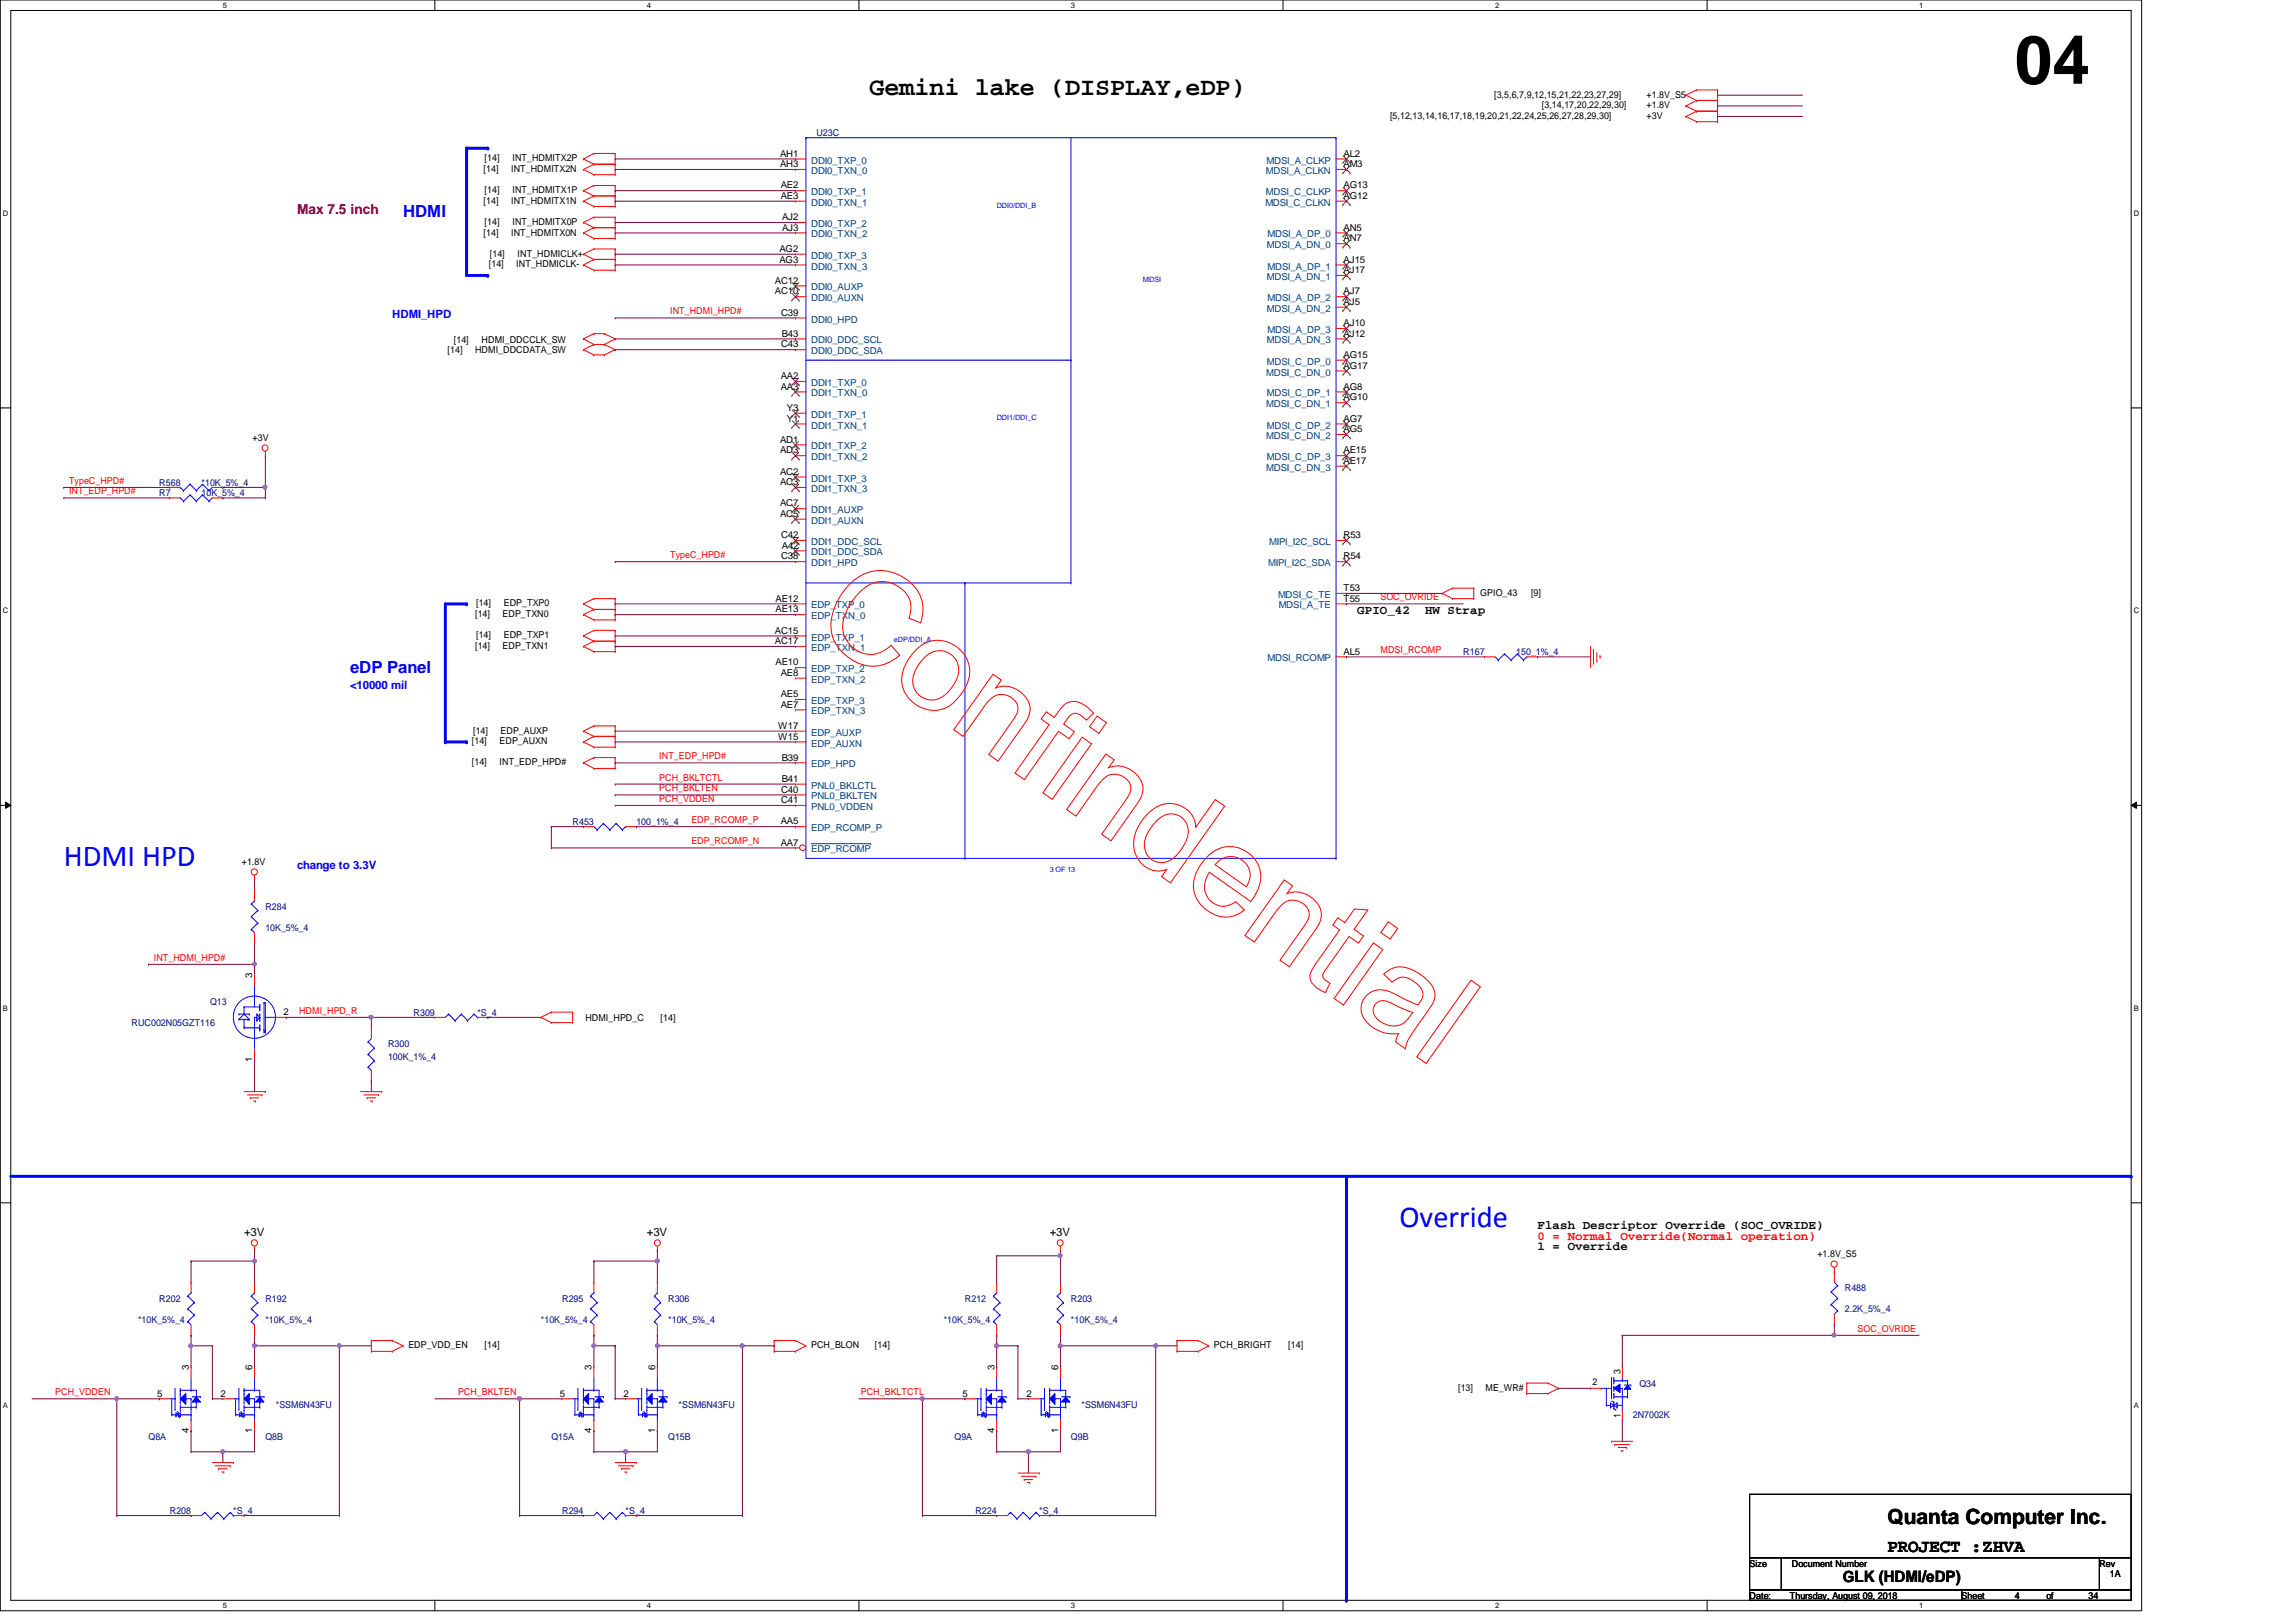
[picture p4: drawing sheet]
<svg xmlns="http://www.w3.org/2000/svg" width="297mm" height="210mm" viewBox="0 0 297 210" stroke-linecap="round" stroke-linejoin="round" font-family="sans-serif">
<defs><g id="words">
<text font-size="8.8" x="260.6" y="10.8">04</text>
<g font-size="3.9" fill="#00f">
<text x="8.3" y="112.1">HDMI HPD</text>
<text x="181.1" y="158.7">Override</text>
</g>
<text font-size="3.3" x="112.5" y="12.3">Gemini lake (DISPLAY,eDP)</text>
<text font-size="2.7" x="244.2" y="197.3">Quanta Computer Inc.</text>
<text font-size="2.3" x="244.2" y="200.8">PROJECT :ZHVA</text>
<g font-size="2.2" fill="#00f">
<text x="52.2" y="28.1">HDMI</text>
<text x="45.3" y="87">eDP Panel</text>
</g>
<text font-size="2" x="238.4" y="204.8">GLK (HDMI/eDP)</text>
<text font-size="1.8" fill="#800000" x="38.4" y="27.7">Max 7.5 inch</text>
<g font-size="1.6">
<text x="175.6" y="79.5">GPIO_42</text>
<text x="184.4" y="79.5">HW Strap</text>
<text x="198.9" y="159.1">Flash Descriptor Override (SOC_OVRIDE)</text>
<text x="198.9" y="161.8">1 = Override</text>
</g>
<text font-size="1.6" fill="#f00" x="198.9" y="160.4">0 = Normal Override(Normal operation)</text>
<g font-size="1.5" fill="#00f">
<text x="50.8" y="41.1">HDMI_HPD</text>
<text x="45.3" y="89.1">&lt;10000 mil</text>
<text x="38.4" y="112.4">change to 3.3V</text>
</g>
<g font-size="1.5">
<text x="31.6" y="159.9">+3V</text>
<text x="83.7" y="159.9">+3V</text>
<text x="135.8" y="159.9">+3V</text>
</g>
<g font-size="1.2" fill="#000080">
<text x="105.6" y="17.6">U23C</text>
<text x="20.6" y="64.2">R7</text>
<text x="20.6" y="62.9">R568</text>
<text x="26.1" y="64.2">10K_5%_4</text>
<text x="26.1" y="62.9">*10K_5%_4</text>
<text x="189.3" y="84.8">R167</text>
<text x="196.2" y="84.8">150_1%_4</text>
<text x="74.1" y="106.7">R453</text>
<text x="82.3" y="106.7">100_1%_4</text>
<text x="34.3" y="117.7">R284</text>
<text x="34.3" y="120.4">10K_5%_4</text>
<text x="27.2" y="130">Q13</text>
<text x="53.5" y="131.4">R309</text>
<text x="61.8" y="131.4">*S_4</text>
<text x="17" y="132.8">RUC002N05GZT116</text>
<text x="50.2" y="135.6">R300</text>
<text x="50.2" y="137.2">100K_1%_4</text>
<text x="238.7" y="167.1">R488</text>
<text x="17.9" y="171.2">*10K_5%_4</text>
<text x="20.6" y="168.4">R202</text>
<text x="34.3" y="168.4">R192</text>
<text x="34.3" y="171.2">*10K_5%_4</text>
<text x="70" y="171.2">*10K_5%_4</text>
<text x="72.7" y="168.4">R295</text>
<text x="86.4" y="168.4">R306</text>
<text x="86.4" y="171.2">*10K_5%_4</text>
<text x="122.1" y="171.2">*10K_5%_4</text>
<text x="124.8" y="168.4">R212</text>
<text x="138.6" y="168.4">R203</text>
<text x="138.6" y="171.2">*10K_5%_4</text>
<text x="238.7" y="169.8">2.2K_5%_4</text>
<text x="212.1" y="179.5">Q34</text>
<text x="35.7" y="182.2">*SSM6N43FU</text>
<text x="87.8" y="182.2">*SSM6N43FU</text>
<text x="139.9" y="182.2">*SSM6N43FU</text>
<text x="211.2" y="183.6">2N7002K</text>
<text x="19.2" y="186.3">Q8A</text>
<text x="34.3" y="186.3">Q8B</text>
<text x="71.3" y="186.3">Q15A</text>
<text x="86.4" y="186.3">Q15B</text>
<text x="123.5" y="186.3">Q9A</text>
<text x="138.6" y="186.3">Q9B</text>
<text x="22" y="195.9">R208</text>
<text x="30.2" y="195.9">*S_4</text>
<text x="72.7" y="195.9">R294</text>
<text x="80.9" y="195.9">*S_4</text>
<text x="126.2" y="195.9">R224</text>
<text x="134.4" y="195.9">*S_4</text>
</g>
<g font-size="1.2">
<text x="179.8" y="15.4">[5,12,13,14,16,17,18,19,20,21,22,24,25,26,27,28,29,30]</text>
<text x="193.3" y="12.7">[3,5,6,7,9,12,15,21,22,23,27,29]</text>
<text x="199.5" y="14">[3,14,17,20,22,29,30]</text>
<text x="213" y="12.7">+1.8V_S5</text>
<text x="213" y="14">+1.8V</text>
<text x="213" y="15.4">+3V</text>
<text x="62.6" y="22.3">[14]</text>
<text x="62.7" y="20.9">[14]</text>
<text x="66.1" y="22.3">INT_HDMITX2N</text>
<text x="66.3" y="20.9">INT_HDMITX2P</text>
<text x="100.9" y="21.6">AH3</text>
<text x="100.9" y="20.3">AH1</text>
<text x="173.8" y="21.6">AM3</text>
<text x="173.8" y="20.3">AL2</text>
<text x="62.6" y="26.4">[14]</text>
<text x="62.7" y="29.1">[14]</text>
<text x="62.7" y="25">[14]</text>
<text x="66.1" y="26.4">INT_HDMITX1N</text>
<text x="66.3" y="29.1">INT_HDMITX0P</text>
<text x="66.3" y="25">INT_HDMITX1P</text>
<text x="101" y="25.7">AE3</text>
<text x="101" y="24.4">AE2</text>
<text x="101.2" y="29.8">AJ3</text>
<text x="101.2" y="28.5">AJ2</text>
<text x="173.8" y="29.8">AN5</text>
<text x="173.8" y="25.7">AG12</text>
<text x="173.8" y="24.4">AG13</text>
<text x="62.6" y="30.5">[14]</text>
<text x="63.2" y="34.6">[14]</text>
<text x="63.4" y="33.2">[14]</text>
<text x="66.1" y="30.5">INT_HDMITX0N</text>
<text x="66.8" y="34.6">INT_HDMICLK-</text>
<text x="67" y="33.2">INT_HDMICLK+</text>
<text x="100.8" y="34">AG3</text>
<text x="100.8" y="32.6">AG2</text>
<text x="173.8" y="31.2">AN7</text>
<text x="173.8" y="35.3">AJ17</text>
<text x="173.8" y="34">AJ15</text>
<text x="100.2" y="38.1">AC10</text>
<text x="100.2" y="36.7">AC12</text>
<text x="101" y="40.9">C39</text>
<text x="173.8" y="39.5">AJ5</text>
<text x="173.8" y="38.1">AJ7</text>
<text x="57.9" y="45.7">[14]</text>
<text x="58.7" y="44.3">[14]</text>
<text x="61.5" y="45.7">HDMI_DDCDATA_SW</text>
<text x="62.3" y="44.3">HDMI_DDCCLK_SW</text>
<text x="101" y="45">C43</text>
<text x="101.1" y="43.6">B43</text>
<text x="173.8" y="43.6">AJ12</text>
<text x="173.8" y="42.2">AJ10</text>
<text x="173.8" y="47.7">AG17</text>
<text x="173.8" y="46.3">AG15</text>
<text x="101" y="50.4">AA3</text>
<text x="101" y="49.1">AA2</text>
<text x="101.8" y="53.2">Y3</text>
<text x="173.8" y="51.8">AG10</text>
<text x="173.8" y="50.4">AG8</text>
<text x="32.7" y="57.1">+3V</text>
<text x="100.9" y="58.7">AD3</text>
<text x="100.9" y="57.3">AD1</text>
<text x="101.8" y="54.6">Y1</text>
<text x="173.8" y="55.9">AG5</text>
<text x="173.8" y="54.6">AG7</text>
<text x="173.8" y="58.7">AE15</text>
<text x="100.9" y="65.5">AC7</text>
<text x="100.9" y="62.8">AC3</text>
<text x="100.9" y="61.4">AC2</text>
<text x="173.8" y="60">AE17</text>
<text x="100.9" y="66.9">AC5</text>
<text x="101" y="69.6">C42</text>
<text x="101.1" y="71">A42</text>
<text x="173.8" y="69.6">R53</text>
<text x="100.3" y="77.9">AE12</text>
<text x="101" y="72.4">C38</text>
<text x="173.8" y="76.5">T53</text>
<text x="173.8" y="77.9">T55</text>
<text x="173.8" y="72.4">R54</text>
<text x="191.5" y="77.1">GPIO_43</text>
<text x="198.1" y="77.1">[9]</text>
<text x="61.5" y="79.8">[14]</text>
<text x="61.5" y="84">[14]</text>
<text x="61.6" y="78.5">[14]</text>
<text x="61.6" y="82.6">[14]</text>
<text x="65" y="79.8">EDP_TXN0</text>
<text x="65" y="84">EDP_TXN1</text>
<text x="65.2" y="78.5">EDP_TXP0</text>
<text x="65.2" y="82.6">EDP_TXP1</text>
<text x="100.2" y="83.4">AC17</text>
<text x="100.2" y="82">AC15</text>
<text x="100.3" y="79.2">AE13</text>
<text x="100.3" y="86.1">AE10</text>
<text x="101" y="87.5">AE8</text>
<text x="173.8" y="84.7">AL5</text>
<text x="61.2" y="95">[14]</text>
<text x="64.8" y="95">EDP_AUXP</text>
<text x="100.7" y="95.7">W15</text>
<text x="100.7" y="94.3">W17</text>
<text x="101" y="91.6">AE7</text>
<text x="101" y="90.2">AE5</text>
<text x="61" y="96.3">[14]</text>
<text x="61" y="99.1">[14]</text>
<text x="64.6" y="96.3">EDP_AUXN</text>
<text x="64.6" y="99.1">INT_EDP_HPD#</text>
<text x="101.1" y="101.2">B41</text>
<text x="101.1" y="98.4">B39</text>
<text x="101" y="106.7">AA5</text>
<text x="101" y="102.6">C40</text>
<text x="101" y="103.9">C41</text>
<text x="31.3" y="112">+1.8V</text>
<text x="101" y="109.4">AA7</text>
<text x="32.6" y="126.6" transform="rotate(-90 32.6 126.6)">3</text>
<text x="36.7" y="131.4">2</text>
<text x="32.6" y="137.4" transform="rotate(-90 32.6 137.4)">1</text>
<text x="75.7" y="132.1">HDMI_HPD_C</text>
<text x="85.5" y="132.1">[14]</text>
<text x="235.1" y="162.7">+1.8V_S5</text>
<text x="24.4" y="177.3" transform="rotate(-90 24.4 177.3)">3</text>
<text x="32.6" y="177.3" transform="rotate(-90 32.6 177.3)">6</text>
<text x="52.8" y="174.5">EDP_VDD_EN</text>
<text x="62.7" y="174.5">[14]</text>
<text x="76.5" y="177.3" transform="rotate(-90 76.5 177.3)">3</text>
<text x="84.7" y="177.3" transform="rotate(-90 84.7 177.3)">6</text>
<text x="104.9" y="174.5">PCH_BLON</text>
<text x="113.2" y="174.5">[14]</text>
<text x="128.6" y="177.3" transform="rotate(-90 128.6 177.3)">3</text>
<text x="136.9" y="177.3" transform="rotate(-90 136.9 177.3)">6</text>
<text x="157.1" y="174.5">PCH_BRIGHT</text>
<text x="166.7" y="174.5">[14]</text>
<text x="206" y="179.3">2</text>
<text x="209.6" y="177.8" transform="rotate(-90 209.6 177.8)">3</text>
<text x="20.3" y="180.7">5</text>
<text x="24.4" y="185.4" transform="rotate(-90 24.4 185.4)">4</text>
<text x="28.5" y="180.7">2</text>
<text x="32.6" y="185.4" transform="rotate(-90 32.6 185.4)">1</text>
<text x="72.4" y="180.7">5</text>
<text x="76.5" y="185.4" transform="rotate(-90 76.5 185.4)">4</text>
<text x="80.7" y="180.7">2</text>
<text x="84.7" y="185.4" transform="rotate(-90 84.7 185.4)">1</text>
<text x="124.5" y="180.7">5</text>
<text x="128.6" y="185.4" transform="rotate(-90 128.6 185.4)">4</text>
<text x="132.8" y="180.7">2</text>
<text x="136.9" y="185.4" transform="rotate(-90 136.9 185.4)">1</text>
<text x="188.6" y="180">[13]</text>
<text x="192.2" y="180">ME_WR#</text>
<text x="209.6" y="183.5" transform="rotate(-90 209.6 183.5)">1</text>
<text x="226.4" y="202.7">Size</text>
<text x="231.8" y="202.7">Document Number</text>
<text x="271.6" y="202.7">Rev</text>
<text x="226.4" y="206.9">Date:</text>
<text x="231.6" y="206.9">Thursday, August 09, 2018</text>
<text x="253.8" y="206.9">Sheet</text>
<text x="260.6" y="206.9">4</text>
<text x="264.7" y="206.9">of</text>
<text x="270.2" y="206.9">34</text>
<text x="273" y="204.1">1A</text>
</g>
<g font-size="1.2" fill="#004080">
<text x="104.9" y="22.5">DDI0_TXN_0</text>
<text x="104.9" y="21.2">DDI0_TXP_0</text>
<text x="163.8" y="22.5">MDSI_A_CLKN</text>
<text x="163.9" y="21.2">MDSI_A_CLKP</text>
<text x="104.9" y="26.6">DDI0_TXN_1</text>
<text x="104.9" y="25.3">DDI0_TXP_1</text>
<text x="104.9" y="29.4">DDI0_TXP_2</text>
<text x="163.7" y="26.6">MDSI_C_CLKN</text>
<text x="163.8" y="25.3">MDSI_C_CLKP</text>
<text x="104.9" y="30.7">DDI0_TXN_2</text>
<text x="104.9" y="34.9">DDI0_TXN_3</text>
<text x="104.9" y="33.5">DDI0_TXP_3</text>
<text x="163.9" y="32.1">MDSI_A_DN_0</text>
<text x="164" y="30.7">MDSI_A_DP_0</text>
<text x="164" y="34.9">MDSI_A_DP_1</text>
<text x="104.9" y="39">DDI0_AUXN</text>
<text x="104.9" y="37.6">DDI0_AUXP</text>
<text x="104.9" y="41.7">DDI0_HPD</text>
<text x="163.9" y="36.2">MDSI_A_DN_1</text>
<text x="163.9" y="40.3">MDSI_A_DN_2</text>
<text x="164" y="39">MDSI_A_DP_2</text>
<text x="104.9" y="44.4">DDI0_DDC_SCL</text>
<text x="104.9" y="45.8">DDI0_DDC_SDA</text>
<text x="163.9" y="44.4">MDSI_A_DN_3</text>
<text x="163.9" y="47.2">MDSI_C_DP_0</text>
<text x="164" y="43.1">MDSI_A_DP_3</text>
<text x="104.9" y="51.3">DDI1_TXN_0</text>
<text x="104.9" y="50">DDI1_TXP_0</text>
<text x="163.8" y="48.6">MDSI_C_DN_0</text>
<text x="163.8" y="52.7">MDSI_C_DN_1</text>
<text x="163.9" y="51.3">MDSI_C_DP_1</text>
<text x="104.9" y="55.5">DDI1_TXN_1</text>
<text x="104.9" y="59.6">DDI1_TXN_2</text>
<text x="104.9" y="54.1">DDI1_TXP_1</text>
<text x="104.9" y="58.2">DDI1_TXP_2</text>
<text x="163.8" y="56.8">MDSI_C_DN_2</text>
<text x="163.9" y="55.5">MDSI_C_DP_2</text>
<text x="163.9" y="59.6">MDSI_C_DP_3</text>
<text x="104.9" y="63.7">DDI1_TXN_3</text>
<text x="104.9" y="62.3">DDI1_TXP_3</text>
<text x="163.8" y="60.9">MDSI_C_DN_3</text>
<text x="104.9" y="67.8">DDI1_AUXN</text>
<text x="104.9" y="66.4">DDI1_AUXP</text>
<text x="104.9" y="70.5">DDI1_DDC_SCL</text>
<text x="104.9" y="71.9">DDI1_DDC_SDA</text>
<text x="164.2" y="70.5">MIPI_I2C_SCL</text>
<text x="104.9" y="73.3">DDI1_HPD</text>
<text x="164.1" y="73.3">MIPI_I2C_SDA</text>
<text x="165.4" y="77.4">MDSI_C_TE</text>
<text x="104.9" y="80.1">EDP_TXN_0</text>
<text x="104.9" y="78.7">EDP_TXP_0</text>
<text x="104.9" y="82.9">EDP_TXP_1</text>
<text x="165.4" y="78.7">MDSI_A_TE</text>
<text x="104.9" y="84.2">EDP_TXN_1</text>
<text x="104.9" y="88.3">EDP_TXN_2</text>
<text x="104.9" y="87">EDP_TXP_2</text>
<text x="164" y="85.6">MDSI_RCOMP</text>
<text x="104.9" y="95.2">EDP_AUXP</text>
<text x="104.9" y="92.5">EDP_TXN_3</text>
<text x="104.9" y="91.1">EDP_TXP_3</text>
<text x="104.9" y="96.6">EDP_AUXN</text>
<text x="104.9" y="99.3">EDP_HPD</text>
<text x="104.9" y="103.5">PNL0_BKLTEN</text>
<text x="104.9" y="102.1">PNL0_BKLCTL</text>
<text x="104.9" y="107.6">EDP_RCOMP_P</text>
<text x="104.9" y="104.8">PNL0_VDDEN</text>
<text x="104.9" y="110.3">EDP_RCOMP</text>
</g>
<g font-size="1.2" fill="#f00">
<text x="86.7" y="40.7">INT_HDMI_HPD#</text>
<text x="8.9" y="64">INT_EDP_HPD#</text>
<text x="8.9" y="62.6">TypeC_HPD#</text>
<text x="86.7" y="72.2">TypeC_HPD#</text>
<text x="178.6" y="77.7">SOC_OVRIDE</text>
<text x="178.6" y="84.5">MDSI_RCOMP</text>
<text x="85.3" y="101">PCH_BKLTCTL</text>
<text x="85.3" y="98.3">INT_EDP_HPD#</text>
<text x="85.3" y="103.8">PCH_VDDEN</text>
<text x="85.3" y="102.4">PCH_BKLTEN</text>
<text x="89.4" y="106.5">EDP_RCOMP_P</text>
<text x="89.4" y="109.3">EDP_RCOMP_N</text>
<text x="19.9" y="124.3">INT_HDMI_HPD#</text>
<text x="38.7" y="131.2">HDMI_HPD_R</text>
<text x="240.3" y="172.3">SOC_OVRIDE</text>
<text x="7.2" y="180.6">PCH_VDDEN</text>
<text x="59.3" y="180.6">PCH_BKLTEN</text>
<text x="111.4" y="180.6">PCH_BKLTCTL</text>
</g>
<g font-size="1">
<text x="28.8" y="1">5</text>
<text x="83.7" y="1">4</text>
<text x="138.6" y="1">3</text>
<text x="193.4" y="1">2</text>
<text x="248.3" y="1">1</text>
<text x=".4" y="27.9">D</text>
<text x="276.1" y="27.9">D</text>
<text x=".4" y="79.4">C</text>
<text x="276.1" y="79.4">C</text>
<text x=".4" y="130.8">B</text>
<text x="276.1" y="130.8">B</text>
<text x=".4" y="182.2">A</text>
<text x="276.1" y="182.2">A</text>
<text x="28.8" y="208.1">5</text>
<text x="83.7" y="208.1">4</text>
<text x="138.6" y="208.1">3</text>
<text x="193.4" y="208.1">2</text>
<text x="248.3" y="208.1">1</text>
</g>
<g font-size=".9" fill="#00f">
<text x="128.9" y="26.9">DDI0/DDI_B</text>
<text x="147.9" y="36.5">MDSI</text>
<text x="128.9" y="54.3">DDI1/DDI_C</text>
<text x="115.7" y="83.1">eDP/DDI_A</text>
<text x="135.8" y="112.9">3 OF 13</text>
</g>
</g></defs>
<path d="M0 0h277.1v208.4h-277.1zM1.4 1.4h274.3v205.7h-274.3z" fill="none" stroke="#000" stroke-width=".13"/>
<g fill="#fff">
<path d="M28.8 .1h.6v1.1h-.6z"/>
<path d="M28.8 207.2h.6v1.1h-.6z"/>
</g>
<path d="M56.3 0v1.4M56.3 207.1v1.3" fill="none" stroke="#000" stroke-width=".13"/>
<g fill="#fff">
<path d="M83.7 .1h.5v1.1h-.5z"/>
<path d="M83.7 207.2h.5v1.1h-.5z"/>
</g>
<path d="M111.1 0v1.4M111.1 207.1v1.3" fill="none" stroke="#000" stroke-width=".13"/>
<g fill="#fff">
<path d="M138.6 .1h.5v1.1h-.5z"/>
<path d="M138.6 207.2h.5v1.1h-.5z"/>
</g>
<path d="M166 0v1.4M166 207.1v1.3" fill="none" stroke="#000" stroke-width=".13"/>
<g fill="#fff">
<path d="M193.4 .1h.6v1.1h-.6z"/>
<path d="M193.4 207.2h.6v1.1h-.6z"/>
</g>
<path d="M220.8 0v1.4M220.8 207.1v1.3" fill="none" stroke="#000" stroke-width=".13"/>
<g fill="#fff">
<path d="M248.3 .1h.5v1.1h-.5z"/>
<path d="M248.3 207.2h.5v1.1h-.5z"/>
<path d="M.4 27.1h.7v1.1h-.7z"/>
<path d="M276.1 27.1h.7v1.1h-.7z"/>
<path d="M.4 78.5h.7v1.1h-.7z"/>
<path d="M276.1 78.5h.7v1.1h-.7z"/>
</g>
<path d="M0 52.8h1.4M275.7 52.8h1.4" fill="none" stroke="#000" stroke-width=".13"/>
<g fill="#fff">
<path d="M.4 129.9h.6v1.1h-.6z"/>
<path d="M276.1 129.9h.6v1.1h-.6z"/>
</g>
<path d="M0 104.2h1.4M.7 103.8l.7 .4-.7 .4zM275.7 104.2l.7-.4v.8zM275.7 104.2h1.4" fill="none" stroke="#000" stroke-width=".13"/>
<path d="M.7 103.8l.7 .4-.7 .4zM275.7 104.2l.7-.4v.8z" fill="#000"/>
<g fill="#fff">
<path d="M.4 181.4h.6v1.1h-.6z"/>
<path d="M276.1 181.4h.6v1.1h-.6z"/>
</g>
<path d="M0 155.7h1.4M275.7 155.7h1.4" fill="none" stroke="#000" stroke-width=".13"/>
<path d="M60.4 35.6h2.7" fill="none" stroke="#00f" stroke-width=".38"/>
<circle cx="63.1" cy="35.6" r=".19" fill="#00f"/>
<path d="M60.4 19.2v16.4" fill="none" stroke="#00f" stroke-width=".38"/>
<circle cx="60.4" cy="19.2" r=".19" fill="#00f"/>
<path d="M60.4 19.2h2.7" fill="none" stroke="#00f" stroke-width=".38"/>
<circle cx="63.1" cy="19.2" r=".19" fill="#00f"/>
<path d="M57.6 78.1h2.8" fill="none" stroke="#00f" stroke-width=".38"/>
<circle cx="60.4" cy="78.1" r=".19" fill="#00f"/>
<path d="M57.6 78.1v17.9" fill="none" stroke="#00f" stroke-width=".38"/>
<circle cx="57.6" cy="96" r=".19" fill="#00f"/>
<path d="M57.6 96h2.8" fill="none" stroke="#00f" stroke-width=".38"/>
<circle cx="60.4" cy="96" r=".19" fill="#00f"/>
<path d="M174.2 152.2v54.9" fill="none" stroke="#00f" stroke-width=".38"/>
<circle cx="174.2" cy="207.1" r=".19" fill="#00f"/>
<path d="M1.4 152.2h274.3" fill="none" stroke="#00f" stroke-width=".38"/>
<circle cx="275.7" cy="152.2" r=".19" fill="#00f"/>
<g fill="none" stroke="#f00" stroke-width=".13">
<path d="M76.8 19.9h.1M76.8 19.9h2.8M76.8 19.9l-1.3 .7M79.6 19.9h.1M79.6 19.9v2.7M218.1 12.3h.1M218.1 13.7h.1M218.1 15.1h.1M218.1 12.3l1.4 .7M218.1 13.7l1.4 .7M218.1 15.1l1.4 .6M219.5 11.6h.1"/>
<path d="M219.5 13h.1M219.5 14.4h.1M219.5 15.7h.1M219.5 11.6h2.7M219.5 11.6l-1.4 .7M219.5 13h2.7M219.5 13l-1.4 .7M219.5 14.4h2.7M219.5 14.4l-1.4 .7M219.5 15.7h2.7M222.2 13h.1M222.2 11.6h.1"/>
<path d="M222.2 14.4h.1M222.2 15.7h.1M222.2 11.6v4.1M75.5 21.9h.1M75.5 20.6h.1M75.5 28.8h.1M75.5 30.1h.1M75.5 24.7h.1M75.5 26h.1M75.5 34.3h.1M75.5 32.9h.1M75.5 21.9l1.3 .7"/>
<path d="M75.5 20.6l1.3 .7M75.5 28.8l1.3 .7M75.5 30.1l1.3 .8M75.5 24.7l1.3 .7M75.5 26l1.3 .7M75.5 34.3l1.3 .7M75.5 32.9l1.3 .7M76.8 21.3h.1M76.8 22.6h.1M76.8 28.1h.1M76.8 29.5h.1M76.8 30.9h.1"/>
<path d="M76.8 24h.1M76.8 25.4h.1M76.8 26.7h.1M76.8 33.6h.1M76.8 35h.1M76.8 32.2h.1M76.8 21.3h2.8M76.8 21.3l-1.3 .6M76.8 22.6h2.8M76.8 28.1h2.8M76.8 28.1l-1.3 .7M76.8 29.5h2.8"/>
<path d="M76.8 29.5l-1.3 .6M76.8 30.9h2.8M76.8 24h2.8M76.8 24l-1.3 .7M76.8 25.4h2.8M76.8 25.4l-1.3 .6M76.8 26.7h2.8M76.8 33.6h2.8M76.8 33.6l-1.3 .7M76.8 35h2.8M76.8 32.2h2.8M76.8 32.2l-1.3 .7"/>
<path d="M79.6 22.6h.1M79.6 21.3h.1M79.6 29.5h.1M79.6 28.1h.1M79.6 30.9h.1M79.6 25.4h.1M79.6 24h.1M79.6 26.7h.1M79.6 35h.1M79.6 33.6h.1M79.6 32.2h.1M79.6 24v2.7"/>
<path d="M79.6 28.1v2.8M79.6 32.2v2.8M34.3 59h.1M34.3 58.4v.6M75.5 43.9h.1M75.5 45.3h.1M75.5 43.9l1.3 .7M75.5 45.3l1.3 .6M76.8 43.2h.1M76.8 44.6h.1M76.8 45.9h.1M76.8 43.2l-1.3 .7"/>
<path d="M76.8 43.2h1.4M76.8 44.6h1.4M76.8 44.6l-1.3 .7M76.8 45.9h1.4M78.2 43.2h.1M78.2 44.6h.1M78.2 45.9h.1M78.2 43.2l1.4 .7M78.2 44.6l1.4 .7M79.6 43.9h.1M79.6 45.3h.1M79.6 43.9l-1.4 .7"/>
<path d="M79.6 45.3l-1.4 .6M22 64.4h.1M22 64.4h1.3M27.5 64.4h1.3M28.8 64.4h.1M75.5 78.1h.1M75.5 79.5h.1M75.5 78.1l1.3 .8M75.5 79.5l1.3 .7M76.8 77.5h.1M76.8 78.9h.1M76.8 77.5l-1.3 .6"/>
<path d="M76.8 77.5h2.8M76.8 78.9h2.8M76.8 78.9l-1.3 .6M79.6 77.5h.1M79.6 78.9h.1M79.6 77.5v2.7M186.6 76.8h.1M186.6 76.8l1.3 .7M187.9 76.1h.1M187.9 77.5h.1M187.9 77.5h2.8M187.9 76.1l-1.3 .7"/>
<path d="M187.9 76.1h2.8M190.7 76.1h.1M190.7 77.5h.1M190.7 76.1v1.4M75.5 82.3h.1M75.5 83.7h.1M75.5 94.6h.1M75.5 96h.1M75.5 98.7h.1M75.5 82.3l1.3 .7M75.5 83.7l1.3 .6M75.5 94.6l1.3 .7"/>
<path d="M75.5 96l1.3 .7M75.5 98.7l1.3 .7M76.8 80.2h.1M76.8 81.6h.1M76.8 83h.1M76.8 84.3h.1M76.8 93.9h.1M76.8 95.3h.1M76.8 96.7h.1M76.8 98h.1M76.8 99.4h.1M76.8 80.2h2.8"/>
<path d="M76.8 81.6l-1.3 .7M76.8 81.6h2.8M76.8 83h2.8M76.8 83l-1.3 .7M76.8 84.3h2.8M76.8 93.9l-1.3 .7M76.8 93.9h2.8M76.8 95.3h2.8M76.8 95.3l-1.3 .7M76.8 96.7h2.8M76.8 98l-1.3 .7M76.8 98h2.8"/>
<path d="M76.8 99.4h2.8M79.6 80.2h.1M79.6 81.6h.1M79.6 83h.1M79.6 84.3h.1M79.6 93.9h.1M79.6 95.3h.1M79.6 96.7h.1M79.6 98h.1M79.6 99.4h.1M79.6 81.6v2.7M79.6 93.9v2.8"/>
<path d="M79.6 98v1.4M205.8 83.7h.1M205.8 83.7v2.7M206.2 84.1h.1M206.2 84.1v1.9M206.6 85.6h.1M206.6 84.5v1.1M207 84.9h.1M207 84.9v.3M32.9 113.8h.1M32.9 113.3v.5M70 131.7h.1"/>
<path d="M70 131.7l1.3 .6M71.3 131h.1M71.3 132.3h.1M71.3 131l-1.3 .7M71.3 131h2.8M71.3 132.3h2.8M74.1 131h.1M74.1 132.3h.1M74.1 131v1.3M31.6 141.3h2.7M32 141.7h1.9M32.4 142.1h.1"/>
<path d="M32.4 142.1h1.1M32.8 142.5h.3M33.1 142.5h.1M33.9 141.7h.1M34.3 141.3h.1M46.6 141.3h2.8M47.1 141.7h1.9M47.5 142.1h.1M47.5 142.1h1.1M47.9 142.5h.3M48.2 142.5h.1M49 141.7h.1"/>
<path d="M49.4 141.3h.1M32.9 161.8h.1M32.9 161.3v.5M48 173.5h.1M48 174.9h.1M48 173.5h2.8M48 173.5v1.4M48 174.9h2.8M50.8 173.5h.1M50.8 174.9h.1M50.8 173.5l1.4 .7M52.2 174.2h.1"/>
<path d="M52.2 174.2l-1.4 .7M85 161.8h.1M85 172.8h.1M85 165.9h.1M85 161.3v.5M85 165.9v1.4M85 171.4v1.4M100.2 173.5h.1M100.2 174.9h.1M100.2 173.5h2.7M100.2 174.9h2.7M100.2 173.5v1.4"/>
<path d="M102.9 173.5h.1M102.9 174.9h.1M102.9 173.5l1.4 .7M104.3 174.2h.1M104.3 174.2l-1.4 .7M137.2 161.8h.1M137.2 161.3v.5M152.3 173.5h.1M152.3 174.9h.1M152.3 173.5h2.7M152.3 174.9h2.7M152.3 173.5v1.4"/>
<path d="M155 173.5h.1M155 174.9h.1M155 173.5l1.4 .7M156.4 174.2h.1M156.4 174.2l-1.4 .7M197.5 179h.1M197.5 179h2.8M197.5 179v1.3M200.3 179h.1M200.3 179l1.3 .7M201.6 179.7h.1M201.6 179.7l-1.3 .6"/>
<path d="M237.3 164.6h.1M237.3 164v.6M27.5 189.3h2.7M27.9 189.7h1.9M28.3 190.1h.1M28.3 190.1h1.1M28.7 190.5h.3M29 190.5h.1M29.8 189.7h.1M30.2 189.3h.1M75.5 196.1h.1M75.5 196.1h1.3"/>
<path d="M79.6 189.3h2.7M80 189.7h1.9M80.4 190.1h.1M80.4 190.1h1.1M80.8 190.5h.3M80.9 196.1h1.4M81.1 190.5h.1M81.9 189.7h.1M82.3 189.3h.1M82.3 196.1h.1M131.7 190.6h2.7M132.1 191.1h1.9"/>
<path d="M132.5 191.5h.1M132.5 191.5h1.1M132.9 191.9h.3M133.2 191.9h.1M134 191.1h.1M134.4 190.6h.1M197.5 180.3h.1M197.5 180.3h2.8M200.3 180.3h.1M208.5 186.5h.1M208.5 186.5h2.7M208.9 186.9h.1"/>
<path d="M208.9 186.9h1.9M209.3 187.3h1.1M209.8 187.7h.1M209.8 187.7h.2M210.4 187.3h.1"/>
<circle cx="34.3" cy="58" r=".39"/>
<circle cx="32.9" cy="112.8" r=".4"/>
<circle cx="32.9" cy="160.8" r=".4"/>
<circle cx="85" cy="160.8" r=".39"/>
<circle cx="137.1" cy="160.8" r=".39"/>
<circle cx="237.3" cy="163.6" r=".4"/>
</g>
<path d="M226.4 193.4h49.3v8.2h-49.3zM226.4 201.6h4.1v4.1h-4.1zM226.4 205.7h27.4v1.4h-27.4zM230.5 201.6h41.1v4.1h-41.1zM253.8 205.7h21.9v1.4h-21.9zM271.6 201.6h4.1v4.1h-4.1z" fill="none" stroke="#000" stroke-width=".13"/>
<g fill="none" stroke="#00f" stroke-width=".13">
<path d="M23.3 64.4h.1M23.3 64.4l.4 .5M23.7 64.9h.1M24.6 64.1h.1M24.6 64.1l.8 .8M24.6 64.1l-.9 .8M25.4 64.9h.1M26.2 64.1h.1M26.2 64.1l.8 .8M26.2 64.1l-.8 .8M27 64.9h.1M27.5 64.4l-.5 .5"/>
<path d="M84.7 171h.1M84.7 169.4h.1M84.7 167.7h.1M84.7 171l.3 .4M84.7 169.4l.8 .8M84.7 167.7l.8 .9M85 167.3h.1M85 167.3l-.3 .4M85.5 170.2h.1M85.5 168.6h.1M85.5 170.2l-.8 .8M85.5 168.6l-.8 .8"/>
<path d="M77.3 195.7h.1M77.3 195.7l-.5 .4M77.3 195.7l.8 .9M78.1 196.6h.1M78.9 195.7h.1M78.9 195.7l-.8 .9M78.9 195.7l.8 .9M79.7 196.6h.1M80.5 195.7h.1M80.5 195.7l-.8 .9M80.5 195.7l.4 .4M80.9 196.1h.1"/>
</g>
<path d="M127.6 181l.7-.7v1.4z" fill="#00f"/>
<path d="M127.6 181l.7-.7v1.4z" fill="none" stroke="#00f" stroke-width=".13"/>
<path d="M129.6 180.8l.6 .6h-1.1z" fill="#00f"/>
<g fill="none" stroke="#00f" stroke-width=".13">
<path d="M126.9 179.7v2.7M127.6 179.9h.1M127.6 179.9h2v.9M127.6 179.7v.6M128.9 179.9h.1M128.9 178.3v1.6M126.2 181h.7M126.5 183.1h.1M126.5 181v2.1M126.5 183.1h.5M126.9 181h.1M126.9 182.4h.1"/>
<path d="M127 183.1h.1M127 183.2h.1M127 183.2v-.4l.6 .4M127 183.2l.6-.4v.4M127.2 182.7l.1 .1M127.3 183.2h.1M127.3 182.8h.1M127.3 182.8v.4M127.3 183.2l.2 .1M127.5 183.3h.1M127.6 183.2h.1M127.6 180.3h.1"/>
<path d="M127.6 181.6h.1M127.6 182.5h.1M127.6 182.1h2M127.6 183.1h1.3M127.6 180.5v1.1M127.6 181.9v.6M128.3 181h.1M128.3 181h.6M128.9 181h.1M128.9 183.8h.1M128.9 183.1h.1M128.9 181v2.8"/>
<path d="M129.1 180.8h1.1M129.6 180.8l.6 .6h-1.1zM129.6 182.1h.1M129.6 180.8h.1M129.6 181.4h.1M129.6 181.4v.7M130.2 180.8h.1"/>
</g>
<path d="M128.9 176.9h.1M128.9 176.9v1.4M124.8 181h.1M124.8 181h1.4M128.9 185.2h.1M128.9 183.8v1.4" fill="none" stroke="#f00" stroke-width=".13"/>
<path d="M31.6 181l.7-.7v1.4z" fill="#00f"/>
<path d="M31.6 181l.7-.7v1.4z" fill="none" stroke="#00f" stroke-width=".13"/>
<path d="M33.6 180.8l.6 .6h-1.1z" fill="#00f"/>
<g fill="none" stroke="#00f" stroke-width=".13">
<path d="M23.3 63.1h.1M23.3 63.1l.4 .4M23.7 63.5h.1M24.6 62.7h.1M24.6 62.7l.8 .8M24.6 62.7l-.9 .8M25.4 63.5h.1M26.2 62.7h.1M26.2 62.7l.8 .8M26.2 62.7l-.8 .8M27 63.5h.1M27.5 63.1l-.5 .4"/>
<path d="M193.4 85l.4 .4M193.8 85.4h.1M194.6 84.6h.1M194.6 84.6l-.8 .8M194.6 84.6l.9 .8M195.5 85.4h.1M196.3 84.6h.1M196.3 84.6l-.8 .8M196.3 84.6l.8 .8M197.1 85.4h.1M197.5 85h.1M197.5 85l-.4 .4"/>
<path d="M30.9 179.7v2.7M31.6 179.9h.1M31.6 179.9h2v.9M31.6 179.7v.6M32.9 179.9h.1M32.9 178.3v1.6M30.2 181h.7M30.5 183.1h.1M30.5 181v2.1M30.5 183.1h.5M30.9 181h.1M30.9 182.4h.1"/>
<path d="M31 183.1h.1M31 183.2h.1M31 183.2v-.4l.6 .4M31 183.2l.6-.4v.4M31.2 182.7l.1 .1M31.3 183.2h.1M31.3 182.8h.1M31.3 182.8v.4M31.3 183.2l.2 .1M31.5 183.3h.1M31.6 183.2h.1M31.6 180.3h.1"/>
<path d="M31.6 181.6h.1M31.6 182.5h.1M31.6 182.1h2M31.6 183.1h1.3M31.6 180.5v1.1M31.6 181.9v.6M32.3 181h.1M32.3 181h.6M32.9 181h.1M32.9 183.8h.1M32.9 183.1h.1M32.9 181v2.8"/>
<path d="M33.1 180.8h1.1M33.6 180.8l.6 .6h-1.1zM33.6 182.1h.1M33.6 180.8h.1M33.6 181.4h.1M33.6 181.4v.7M34.2 180.8h.1M130.7 195.7h.1M130.7 195.7l-.4 .4M130.7 195.7l.9 .9M131.6 196.6h.1M132.4 195.7h.1"/>
<path d="M132.4 195.7l-.8 .9M132.4 195.7l.8 .9M133.2 196.6h.1M134 195.7h.1M134 195.7l-.8 .9M134 195.7l.4 .4M134.4 196.1h.1"/>
</g>
<g fill="none" stroke="#f00" stroke-width=".13">
<path d="M22 63.1h.1M22 63.1h1.3M27.5 63.1h1.3M28.8 63.1h.1M192.1 85h.1M192.1 85h1.3M197.5 85h1.4M198.9 85h.1M32.9 176.9h.1M32.9 176.9v1.4M28.8 181h.1M28.8 181h1.4"/>
<path d="M32.9 185.2h.1M32.9 183.8v1.4M128.9 196.1h.1M128.9 196.1h1.4M134.4 196.1h1.4M135.8 196.1h.1"/>
</g>
<path d="M83.7 181l.7-.7v1.4z" fill="#00f"/>
<path d="M83.7 181l.7-.7v1.4z" fill="none" stroke="#00f" stroke-width=".13"/>
<path d="M85.8 180.8l.5 .6h-1.1z" fill="#00f"/>
<g fill="none" stroke="#00f" stroke-width=".13">
<path d="M83 179.7v2.7M83.7 179.9h.1M83.7 179.9h2.1v.9M83.7 179.7v.6M85 179.9h.1M85 178.3v1.6M82.3 181h.7M82.6 183.1h.1M82.6 181v2.1M82.6 183.1h.5M83 181h.1M83 182.4h.1"/>
<path d="M83.1 183.1h.1M83.1 183.2h.1M83.1 183.2v-.4l.6 .4M83.1 183.2l.6-.4v.4M83.3 182.7l.1 .1M83.4 183.2h.1M83.4 182.8h.1M83.4 182.8v.4M83.4 183.2l.2 .1M83.6 183.3h.1M83.7 183.2h.1M83.7 180.3h.1"/>
<path d="M83.7 181.6h.1M83.7 182.5h.1M83.7 182.1h2.1M83.7 183.1h1.3M83.7 180.5v1.1M83.7 181.9v.6M84.4 181h.1M84.4 181h.6M85 181h.1M85 183.8h.1M85 183.1h.1M85 181v2.8"/>
<path d="M85.2 180.8h1.1M85.8 180.8l.5 .6h-1.1zM85.8 182.1h.1M85.8 180.8h.1M85.8 181.4h.1M85.8 181.4v.7M86.3 180.8h.1"/>
</g>
<path d="M85 176.9h.1M85 176.9v1.4M80.9 181h.1M80.9 181h1.4M85 185.2h.1M85 183.8v1.4" fill="none" stroke="#f00" stroke-width=".13"/>
<path d="M135.8 181l.7-.7v1.4z" fill="#00f"/>
<path d="M135.8 181l.7-.7v1.4z" fill="none" stroke="#00f" stroke-width=".13"/>
<path d="M137.9 180.8l.5 .6h-1.1z" fill="#00f"/>
<g fill="none" stroke="#00f" stroke-width=".13">
<path d="M76.8 107l.5 .4M77.3 107.4h.1M78.1 106.6h.1M78.1 106.6l-.8 .8M78.1 106.6l.8 .8M78.9 107.4h.1M79.7 106.6h.1M79.7 106.6l-.8 .8M79.7 106.6l.8 .8M80.5 107.4h.1M80.9 107h.1M80.9 107l-.4 .4"/>
<path d="M47.6 134.8h.1M47.6 136.4h.1M47.6 138.1h.1M47.6 134.8l.8 .8M47.6 136.4l.8 .9M47.6 138.1l.4 .4M48 138.5h.1M48 134.4l-.4 .4M48.4 135.6h.1M48.4 137.3h.1M48.4 135.6l-.8 .8M48.4 137.3l-.8 .8"/>
<path d="M76.4 171h.1M76.4 169.4h.1M76.4 167.7h.1M76.4 171l.4 .4M76.4 169.4l.9 .8M76.4 167.7l.9 .9M76.8 167.3h.1M76.8 167.3l-.4 .4M77.3 170.2h.1M77.3 168.6h.1M77.3 170.2l-.9 .8M77.3 168.6l-.9 .8"/>
<path d="M135.1 179.7v2.7M135.8 179.9h.1M135.8 179.9h2.1v.9M135.8 179.7v.6M137.2 179.9h.1M137.2 178.3v1.6M236.9 167.2h.1M236.9 168.8h.1M236.9 167.2l.8 .8M236.9 168.8l.8 .8M237.3 170.1h.1M237.3 165.9l.4 .5"/>
<path d="M237.7 166.4h.1M237.7 168h.1M237.7 169.6h.1M237.7 166.4l-.8 .8M237.7 168l-.8 .8M237.7 169.6l-.4 .5M26.5 195.7h.1M26.5 195.7l-.4 .4M26.5 195.7l.8 .9M27.3 196.6h.1M28.1 195.7h.1M28.1 195.7l-.8 .9"/>
<path d="M28.1 195.7l.9 .9M29 196.6h.1M29.8 195.7h.1M29.8 195.7l-.8 .9M29.8 195.7l.4 .4M30.2 196.1h.1M134.4 181h.7M134.7 183.1h.1M134.7 181v2.1M134.7 183.1h.6M135.1 181h.1M135.1 182.4h.1"/>
<path d="M135.3 183.1h.1M135.3 183.2h.1M135.3 183.2v-.4l.5 .4M135.3 183.2l.5-.4v.4M135.4 182.7l.1 .1M135.5 183.2h.1M135.5 182.8h.1M135.5 182.8v.4M135.5 183.2l.2 .1M135.7 183.3h.1M135.8 183.2h.1M135.8 180.3h.1"/>
<path d="M135.8 181.6h.1M135.8 182.5h.1M135.8 182.1h2.1M135.8 183.1h1.4M135.8 180.5v1.1M135.8 181.9v.6M136.5 181h.1M136.5 181h.7M137.2 181h.1M137.2 183.8h.1M137.2 183.1h.1M137.2 181v2.8"/>
<path d="M137.3 180.8h1.1M137.9 180.8l.5 .6h-1.1zM137.9 182.1h.1M137.9 180.8h.1M137.9 181.4h.1M137.9 181.4v.7M138.4 180.8h.1"/>
</g>
<g fill="none" stroke="#f00" stroke-width=".13">
<path d="M75.5 107h.1M75.5 107h1.3M80.9 107h1.4M82.3 107h.1M48 133h.1M48 139.9h.1M48 133v1.4M48 138.5v1.4M76.8 172.8h.1M76.8 165.9h.1M76.8 165.9v1.4M76.8 171.4v1.4"/>
<path d="M137.2 176.9h.1M137.2 176.9v1.4M237.3 164.6h.1M237.3 171.4h.1M237.3 164.6v1.3M237.3 170.1v1.3M24.7 196.1h.1M24.7 196.1h1.4M30.2 196.1h1.4M31.6 196.1h.1M133.1 181h.1M133.1 181h1.3"/>
<path d="M137.2 185.2h.1M137.2 183.8v1.4"/>
</g>
<path d="M208.8 179.7l.8-.6v1.1z" fill="#00f"/>
<path d="M208.8 179.7l.8-.6v1.1z" fill="none" stroke="#00f" stroke-width=".13"/>
<path d="M210.6 179.2l.4 .6h-.9z" fill="#00f"/>
<g fill="none" stroke="#00f" stroke-width=".13">
<path d="M32.5 171h.1M32.5 169.4h.1M32.5 167.7h.1M32.5 171l.4 .4M32.5 169.4l.9 .8M32.5 167.7l.9 .9M32.9 167.3h.1M32.9 167.3l-.4 .4M33.4 170.2h.1M33.4 168.6h.1M33.4 170.2l-.9 .8M33.4 168.6l-.9 .8"/>
<path d="M207.1 179.7h.1M207.1 179.7h1.4M207.8 179.7v2.2M208.5 178.3h.1M208.5 178.3v2.7M208.8 178.7h.1M208.8 179.4h.1M208.8 178.3h.1M208.8 178.7h1.8M208.8 178.3v.8M208.8 179.4v.7M209.6 179.7h.1"/>
<path d="M209.6 179.7h.3v2.7M209.9 178.7h.1M209.9 178.3v.4M210.1 179.2h.9M210.6 179.2l.4 .6h-.9zM210.6 178.7h.1M210.6 178.7v.5M210.6 179.8v1M211 179.2h.1M207.8 181.9h.1M207.8 181.9h.6M208.4 182.1h.1"/>
<path d="M208.4 181.6h.1M208.4 181.9h.1M208.4 181.6l.4 .3M208.4 181.6v.5M208.5 181.3l.3 .1M208.8 180.3h.1M208.8 181.9h.1M208.8 181.4h.1M208.8 182.3h.1M208.8 180.8h1.8M208.8 180.3v.7M208.8 181.4v.9"/>
<path d="M208.8 181.9l-.4 .2M208.8 181.9l.4 .2M208.8 182.3l.2 .1M209 182.4h.1M209.2 181.6h.1M209.2 181.9h.1M209.2 182.1h.1M209.2 181.6l-.4 .3M209.2 181.9h.7M209.2 181.6v.5M209.9 182.4h.1M210.6 180.8h.1"/>
</g>
<path d="M32.9 172.8h.1M32.9 165.9h.1M32.9 165.9v1.4M32.9 171.4v1.4M205.8 179.7h.1M205.8 179.7h1.3M209.9 176.9h.1M209.9 176.9v1.4M209.9 183.8h.1M209.9 182.4v1.4" fill="none" stroke="#f00" stroke-width=".13"/>
<path d="M23.3 181l.7-.7v1.4z" fill="#00f"/>
<path d="M23.3 181l.7-.7v1.4z" fill="none" stroke="#00f" stroke-width=".13"/>
<path d="M25.4 180.8l.5 .6h-1.1z" fill="#00f"/>
<g fill="none" stroke="#00f" stroke-width=".13">
<path d="M104.3 17.8h.1M104.3 17.8v93.3h68.5M104.3 17.8h68.5M138.6 17.8v57.6M172.8 17.8h.1M172.8 17.8v93.3M104.3 46.6h34.3M138.6 46.6h.1M104.3 75.4h34.3M124.8 75.4h.1M124.8 75.4v35.7M138.6 75.4h.1"/>
<path d="M124.8 111.1h.1M172.8 111.1h.1M30.9 131.9h.1M30.9 131.2h.1M30.9 131.9h1.4M30.9 131.2h1.4M31.6 131.9h.1M31.6 130.3h.1M31.6 131.2h.1M31.6 133h.1M31.6 130.3h2M31.6 130.3v.9"/>
<path d="M31.6 131.9v1.1M31.6 131.2l-.7 .7M31.6 131.2l.7 .7M31.6 133h2M32 131.9h.1M32.1 131.9h.1M32.3 131.9h.1M32.3 131.2h.1M32.9 131.7h.1M32.9 127.6h.1M32.9 127.6v2.7M32.9 131.7v4.1"/>
<path d="M32.9 131.7h.3M33.2 132.1h.1M33.2 131.2h.1M33.2 131.7h.1M33.2 131.2l.4 .5M33.2 131.2v.9M33.4 131.9h.1M33.4 131.9l-.2 .2M33.6 130.3h.1M33.6 131.7h.1M33.6 131.2h.1M33.6 132.1h.1"/>
<path d="M33.6 132.6h.1M33.6 133.2h.1M33.6 130h.1M33.6 130.6h.1M33.6 130.7h.1M33.6 133h.1M33.6 133.3h.1M33.6 131.7l-.2 .2M33.6 130v.7M33.6 131.2v.9M33.6 132.6v.7M34.2 129.8h.1"/>
<path d="M34.2 133.3h.1M34.2 133.6h.1M34.2 129.8h.1v3.8M34.2 129.8v3.8M34.3 133.4h.1M34.3 131.7h.1M34.3 133.6h.1M34.3 131.7h1.4M58 131.2h.1M58 131.2l-.4 .5M58 131.2l.9 .9M58.9 132.1h.1"/>
<path d="M59.7 131.2h.1M59.7 131.2l-.8 .9M59.7 131.2l.8 .9M60.5 132.1h.1M61.3 131.2h.1M61.3 131.2l-.8 .9M61.3 131.2l.5 .5M61.8 131.7h.1M22.6 179.7v2.7M23.3 179.9h.1M23.3 179.9h2.1v.9M23.3 179.7v.6"/>
<path d="M24.7 179.9h.1M24.7 178.3v1.6M22 181h.6M22.2 183.1h.1M22.2 181v2.1M22.2 183.1h.6M22.6 181h.1M22.6 182.4h.1M22.8 183.1h.1M22.8 183.2h.1M22.8 183.2v-.4l.5 .4M22.8 183.2l.5-.4v.4"/>
<path d="M22.9 182.7l.2 .1M23.1 183.2h.1M23.1 182.8h.1M23.1 182.8v.4M23.1 183.2l.1 .1M23.2 183.3h.1M23.3 183.2h.1M23.3 180.3h.1M23.3 181.6h.1M23.3 182.5h.1M23.3 182.1h2.1M23.3 183.1h1.4"/>
<path d="M23.3 180.5v1.1M23.3 181.9v.6M24 181h.1M24 181h.7M24.7 181h.1M24.7 183.8h.1M24.7 183.1h.1M24.7 181v2.8M24.8 180.8h1.1M25.4 180.8l.5 .6h-1.1zM25.4 182.1h.1M25.4 180.8h.1"/>
<path d="M25.4 181.4h.1M25.4 181.4v.7M25.9 180.8h.1"/>
<circle cx="32.9" cy="131.6" r="2.74"/>
</g>
<g fill="none" stroke="#f00" stroke-width=".13">
<path d="M102.9 38.4h.1M102.9 37h.1M102.9 21.9h.1M102.9 26h.1M102.9 30.1h.1M102.9 34.3h.1M102.9 20.6h.1M102.9 24.7h.1M102.9 28.8h.1M102.9 32.9h.1M102.9 38.4h1.4M102.9 37h1.4"/>
<path d="M102.9 21.9h1.4M102.9 26h1.4M102.9 30.1h1.4M102.9 34.3h1.4M102.9 20.6h1.4M102.9 24.7h1.4M102.9 28.8h1.4M102.9 32.9h1.4M172.8 38.4h1.4M172.8 21.9h1.4M172.8 26h1.4M172.8 30.1h1.4"/>
<path d="M172.8 34.3h1.4M172.8 20.6h1.4M172.8 24.7h1.4M172.8 31.5h1.4M172.8 35.6h1.4M172.8 39.8h1.4M174.2 21.9h.1M174.2 20.6h.1M174.2 31.5h.1M174.2 35.6h.1M174.2 39.8h.1M174.2 30.1h.1"/>
<path d="M174.2 34.3h.1M174.2 38.4h.1M174.2 26h.1M174.2 24.7h.1M102.9 50.7h.1M102.9 54.9h.1M102.9 59h.1M102.9 49.4h.1M102.9 53.5h.1M102.9 57.6h.1M102.9 50.7h1.4M102.9 54.9h1.4"/>
<path d="M102.9 59h1.4M102.9 49.4h1.4M102.9 53.5h1.4M102.9 57.6h1.4M172.8 50.7h1.4M172.8 54.9h1.4M172.8 59h1.4M172.8 43.9h1.4M172.8 42.5h1.4M172.8 48h1.4M172.8 52.1h1.4M172.8 56.2h1.4"/>
<path d="M172.8 46.6h1.4M174.2 43.9h.1M174.2 42.5h.1M174.2 48h.1M174.2 52.1h.1M174.2 56.2h.1M174.2 46.6h.1M174.2 50.7h.1M174.2 54.9h.1M174.2 59h.1M102.9 67.2h.1M102.9 65.8h.1"/>
<path d="M102.9 63.1h.1M102.9 61.7h.1M102.9 79.5h.1M102.9 78.1h.1M102.9 69.9h.1M102.9 67.2h1.4M102.9 65.8h1.4M102.9 63.1h1.4M102.9 61.7h1.4M102.9 79.5h1.4M102.9 78.1h1.4M102.9 69.9h1.4"/>
<path d="M172.8 60.3h1.4M172.8 76.8h1.4M174.2 60.3h.1M174.2 76.8h.1M102.9 96h.1M102.9 94.6h.1M102.9 83.7h.1M102.9 87.8h.1M102.9 91.9h.1M102.9 82.3h.1M102.9 86.4h.1M102.9 90.5h.1"/>
<path d="M102.9 96h1.4M102.9 94.6h1.4M102.9 83.7h1.4M102.9 87.8h1.4M102.9 91.9h1.4M102.9 82.3h1.4M102.9 86.4h1.4M102.9 90.5h1.4M172.8 85h1.4M174.2 85h.1M102.9 102.9h.1M102.9 101.5h.1"/>
<path d="M102.9 102.9h1.4M102.9 101.5h1.4M32.9 126.2h.1M32.9 137.2h.1M32.9 126.2v1.4M32.9 135.8v1.4M35.7 131.7h1.3M37 131.7h.1M56.3 131.7h.1M56.3 131.7h1.3M61.8 131.7h1.3M63.1 131.7h.1"/>
<path d="M24.7 176.9h.1M24.7 176.9v1.4M20.6 181h.1M20.6 181h1.4M24.7 185.2h.1M24.7 183.8v1.4"/>
</g>
<g fill="none" stroke="#804000" stroke-width=".13">
<path d="M102.4 38.9h.1M102.4 37.5h.1M102.5 38l.9 .9M102.5 36.6l.9 .9M103.3 38l-.9 .9M103.3 36.6l-.9 .9M103.4 38.9h.1M103.4 37.5h.1M173.7 22.4h.1M173.7 21h.1M173.7 32h.1M173.7 36.1h.1"/>
<path d="M173.7 30.6h.1M173.7 34.8h.1M173.7 38.9h.1M173.7 26.5h.1M173.7 25.1h.1M173.8 21.5l.9 .9M173.8 20.2l.9 .8M173.8 31.1l.9 .9M173.8 35.2l.9 .9M173.8 39.3l.9 .9M173.8 29.7l.9 .9M173.8 33.9l.9 .9"/>
<path d="M173.8 38l.9 .9M173.8 25.6l.9 .9M173.8 24.3l.9 .8M174.6 21.5l-.9 .9M174.6 20.2l-.9 .8M174.6 31.1l-.9 .9M174.6 35.2l-.9 .9M174.6 39.3l-.9 .9M174.6 29.7l-.9 .9M174.6 33.9l-.9 .9M174.6 38l-.9 .9M174.6 25.6l-.9 .9"/>
<path d="M174.6 24.3l-.9 .8M174.7 22.4h.1M174.7 21h.1M174.7 32h.1M174.7 36.1h.1M174.7 30.6h.1M174.7 34.8h.1M174.7 38.9h.1M174.7 26.5h.1M174.7 25.1h.1M102.4 51.2h.1M102.4 55.3h.1"/>
<path d="M102.4 59.4h.1M102.4 49.8h.1M102.4 53.9h.1M102.4 58h.1M102.5 50.3l.9 .9M102.5 54.4l.9 .9M102.5 58.5l.9 .9M102.5 48.9l.9 .9M102.5 53l.9 .9M102.5 57.1l.9 .9M103.3 50.3l-.9 .9M103.3 54.4l-.9 .9"/>
<path d="M103.3 58.5l-.9 .9M103.3 48.9l-.9 .9M103.3 53l-.9 .9M103.3 57.1l-.9 .9M103.4 51.2h.1M103.4 55.3h.1M103.4 59.4h.1M103.4 49.8h.1M103.4 53.9h.1M103.4 58h.1M173.7 40.2h.1M173.7 44.3h.1"/>
<path d="M173.7 43h.1M173.7 48.5h.1M173.7 52.6h.1M173.7 56.7h.1M173.7 47.1h.1M173.7 51.2h.1M173.7 55.3h.1M173.7 59.4h.1M173.8 43.4l.9 .9M173.8 42.1l.9 .9M173.8 47.6l.9 .9M173.8 51.7l.9 .9"/>
<path d="M173.8 55.8l.9 .9M173.8 59.9l.9 .9M173.8 46.2l.9 .9M173.8 50.3l.9 .9M173.8 54.4l.9 .9M173.8 58.5l.9 .9M174.6 43.4l-.9 .9M174.6 42.1l-.9 .9M174.6 47.6l-.9 .9M174.6 51.7l-.9 .9M174.6 55.8l-.9 .9M174.6 59.9l-.9 .9"/>
<path d="M174.6 46.2l-.9 .9M174.6 50.3l-.9 .9M174.6 54.4l-.9 .9M174.6 58.5l-.9 .9M174.7 40.2h.1M174.7 44.3h.1M174.7 43h.1M174.7 48.5h.1M174.7 52.6h.1M174.7 56.7h.1M174.7 47.1h.1M174.7 51.2h.1"/>
<path d="M174.7 55.3h.1M174.7 59.4h.1M102.4 67.6h.1M102.4 66.3h.1M102.4 63.5h.1M102.4 62.2h.1M102.4 70.4h.1M102.5 66.8l.9 .8M102.5 65.4l.9 .9M102.5 62.7l.9 .8M102.5 61.3l.9 .9M102.5 69.5l.9 .9"/>
<path d="M103.3 66.8l-.9 .8M103.3 65.4l-.9 .9M103.3 62.7l-.9 .8M103.3 61.3l-.9 .9M103.3 69.5l-.9 .9M103.4 67.6h.1M103.4 66.3h.1M103.4 63.5h.1M103.4 62.2h.1M103.4 70.4h.1M173.7 60.8h.1M174.7 60.8h.1"/>
</g>
<circle cx="103.8" cy="109.7" r=".37" fill="#fff"/>
<g fill="none" stroke="#f00" stroke-width=".13">
<path d="M102.9 43.9h.1M102.9 45.3h.1M102.9 41.1h.1M102.9 43.9h1.4M102.9 45.3h1.4M102.9 41.1h1.4M102.9 71.3h.1M102.9 72.7h.1M102.9 71.3h1.4M102.9 72.7h1.4M172.8 78.1h1.4M172.8 69.9h1.4"/>
<path d="M172.8 72.7h1.4M174.2 78.1h.1M174.2 69.9h.1M174.2 72.7h.1M102.9 98.7h.1M102.9 98.7h1.4M102.9 109.7h.1M102.9 107h.1M102.9 104.2h.1M102.9 109.7h.6M102.9 107h1.4M102.9 104.2h1.4"/>
<path d="M137.2 172.8h.1M137.2 165.9h.1M137.2 165.9v1.4M137.2 171.4v1.4"/>
<circle cx="103.8" cy="109.7" r=".37"/>
</g>
<path d="M104.9 109.2h7.7M112.6 109.2h.1" fill="none" stroke="#004080" stroke-width=".13"/>
<path d="M102.4 71.8h.1M102.5 70.9l.9 .9M103.3 70.9l-.9 .9M103.4 71.8h.1M173.7 70.4h.1M173.7 73.2h.1M173.8 69.5l.9 .9M173.8 72.3l.9 .9M174.6 69.5l-.9 .9M174.6 72.3l-.9 .9M174.7 70.4h.1M174.7 73.2h.1" fill="none" stroke="#804000" stroke-width=".13"/>
<path d="M136.8 171h.1M136.8 169.4h.1M136.8 167.7h.1M136.8 171l.4 .4M136.8 169.4l.8 .8M136.8 167.7l.8 .9M137.2 167.3h.1M137.2 167.3l-.4 .4M137.6 170.2h.1M137.6 168.6h.1M137.6 170.2l-.8 .8M137.6 168.6l-.8 .8" fill="none" stroke="#00f" stroke-width=".13"/>
<path d="M75.5 181l.7-.7v1.4z" fill="#00f"/>
<path d="M75.5 181l.7-.7v1.4z" fill="none" stroke="#00f" stroke-width=".13"/>
<path d="M77.5 180.8l.6 .6h-1.1z" fill="#00f"/>
<g fill="none" stroke="#00f" stroke-width=".13">
<path d="M32.5 118.6h.1M32.5 117h.1M32.5 118.6l.9 .9M32.5 117l.9 .8M32.9 116.6h.1M32.9 116.6l-.4 .4M33.4 119.5h.1M33.4 117.8h.1M33.4 119.5l-.9 .8M33.4 117.8l-.9 .8M32.5 120.3h.1M32.5 120.3l.4 .4"/>
<path d="M24.3 171h.1M24.3 169.4h.1M24.3 167.7h.1M24.3 171l.4 .4M24.3 169.4l.8 .8M24.3 167.7l.8 .9M24.7 167.3h.1M24.7 167.3l-.4 .4M25.1 170.2h.1M25.1 168.6h.1M25.1 170.2l-.8 .8M25.1 168.6l-.8 .8"/>
<path d="M74.8 179.7v2.7M75.5 179.9h.1M75.5 179.9h2v.9M75.5 179.7v.6M76.8 179.9h.1M76.8 178.3v1.6M128.5 171h.1M128.5 169.4h.1M128.5 167.7h.1M128.5 171l.4 .4M128.5 169.4l.9 .8M128.5 167.7l.9 .9"/>
<path d="M128.9 167.3h.1M128.9 167.3l-.4 .4M129.4 170.2h.1M129.4 168.6h.1M129.4 170.2l-.9 .8M129.4 168.6l-.9 .8M74.1 181h.7M74.4 183.1h.1M74.4 181v2.1M74.4 183.1h.5M74.8 181h.1M74.8 182.4h.1"/>
<path d="M74.9 183.1h.1M74.9 183.2h.1M74.9 183.2v-.4l.6 .4M74.9 183.2l.6-.4v.4M75.1 182.7l.1 .1M75.2 183.2h.1M75.2 182.8h.1M75.2 182.8v.4M75.2 183.2l.1 .1M75.3 183.3h.1M75.5 183.2h.1M75.5 180.3h.1"/>
<path d="M75.5 181.6h.1M75.5 182.5h.1M75.5 182.1h2M75.5 183.1h1.3M75.5 180.5v1.1M75.5 181.9v.6M76.2 181h.1M76.2 181h.6M76.8 181h.1M76.8 183.8h.1M76.8 183.1h.1M76.8 181v2.8"/>
<path d="M77 180.8h1.1M77.5 180.8l.6 .6h-1.1zM77.5 182.1h.1M77.5 180.8h.1M77.5 181.4h.1M77.5 181.4v.7M78.1 180.8h.1"/>
</g>
<g fill="none" stroke="#f00" stroke-width=".13">
<path d="M32.9 115.2h.1M32.9 115.2v1.4M32.9 122h.1M32.9 120.7v1.3M24.7 172.8h.1M24.7 165.9h.1M24.7 165.9v1.4M24.7 171.4v1.4M76.8 176.9h.1M76.8 176.9v1.4M128.9 172.8h.1M128.9 165.9h.1"/>
<path d="M128.9 165.9v1.4M128.9 171.4v1.4M72.7 181h.1M72.7 181h1.4M76.8 185.2h.1M76.8 183.8v1.4"/>
</g>
<g fill="none" stroke="#800040" stroke-width=".13">
<path d="M222.2 12.3h.1M222.2 13.7h.1M222.2 15.1h.1M222.2 12.3h11M222.2 13.7h11M222.2 15.1h11M79.6 20.6h.1M79.6 21.9h.1M79.6 26h.1M79.6 24.7h.1M79.6 30.1h.1M79.6 28.8h.1"/>
<path d="M79.6 34.3h.1M79.6 32.9h.1M79.6 20.6h23.3M79.6 21.9h23.3M79.6 26h23.3M79.6 24.7h23.3M79.6 30.1h23.3M79.6 28.8h23.3M79.6 34.3h23.3M79.6 32.9h23.3M79.6 41.1h.1M79.6 45.3h.1"/>
<path d="M79.6 43.9h.1M79.6 41.1h23.3M79.6 45.3h23.3M79.6 43.9h23.3M79.6 78.1h.1M79.6 79.5h.1M79.6 78.1h23.3M79.6 79.5h23.3M174.2 78.1h.1M174.2 76.8h.1M174.2 78.1h15.1M174.2 76.8h12.4"/>
<path d="M79.6 82.3h.1M79.6 83.7h.1M79.6 94.6h.1M79.6 96h.1M79.6 98.7h.1M79.6 82.3h23.3M79.6 83.7h23.3M79.6 94.6h23.3M79.6 96h23.3M79.6 98.7h23.3M174.2 85h.1M174.2 85h17.9"/>
<path d="M198.9 85h.1M198.9 85h6.9M71.3 107h.1M71.3 109.7h.1M71.3 107h4.2M71.3 107v2.7M71.3 109.7h31.6M79.6 104.2h.1M79.6 102.9h.1M79.6 101.5h.1M79.6 104.2h23.3M79.6 102.9h23.3"/>
<path d="M79.6 101.5h23.3M82.3 107h.1M82.3 107h20.6M24.7 174.2h.1M24.7 172.8h.1M24.7 172.8v4.1M24.7 174.2h2.8M27.5 174.2h.1M27.5 174.2v6.8M32.9 174.2h.1M32.9 174.2v2.7M4.1 181h11"/>
<path d="M15.1 181h.1M27.5 181h.1M27.5 181h1.3M32.9 185.2h.1M32.9 185.2v2.7"/>
</g>
<circle cx="24.7" cy="174.2" r=".26" fill="#f0f"/>
<circle cx="24.7" cy="174.2" r=".26" fill="none" stroke="#f0f" stroke-width=".13"/>
<path d="M32.9 174.2h11M43.9 174.2h.1" fill="none" stroke="#800040" stroke-width=".13"/>
<circle cx="32.9" cy="174.2" r=".26" fill="#f0f"/>
<circle cx="32.9" cy="174.2" r=".26" fill="none" stroke="#f0f" stroke-width=".13"/>
<path d="M32.9 172.8h.1M32.9 161.8h.1M32.9 161.8v1.4M32.9 172.8v1.4" fill="none" stroke="#800040" stroke-width=".13"/>
<circle cx="32.9" cy="163.2" r=".26" fill="#f0f"/>
<circle cx="32.9" cy="163.2" r=".26" fill="none" stroke="#f0f" stroke-width=".13"/>
<path d="M24.7 163.2h.1M24.7 163.2h8.2M24.7 163.2v2.7M32.9 163.2h.1M32.9 163.2v2.7M24.7 185.2h.1M24.7 187.9h.1M24.7 185.2v2.7M24.7 187.9h4.1" fill="none" stroke="#800040" stroke-width=".13"/>
<path d="M28.6 187.7l.2-.1 .2 .1v.3l-.2 .1-.2-.1z" fill-rule="evenodd" fill="#f0f"/>
<path d="M28.6 187.7l.2-.1 .2 .1v.3l-.2 .1-.2-.1z" fill="none" stroke="#f0f" stroke-width=".13"/>
<path d="M76.8 163.2h.1M76.8 163.2h8.2M85 163.2h.1M85 161.8h.1M85 161.8v4.1M28.8 187.9h.1M28.8 187.9v1.4M28.8 187.9h4.1M79.6 181h.1M79.6 181h1.3" fill="none" stroke="#800040" stroke-width=".13"/>
<circle cx="85" cy="163.2" r=".26" fill="#f0f"/>
<circle cx="85" cy="163.2" r=".26" fill="none" stroke="#f0f" stroke-width=".13"/>
<path d="M76.8 172.8h.1M76.8 172.8v1.4h2.8M79.6 174.2h.1M85 172.8h.1M85 172.8v1.4M56.3 181h10.9M67.2 181h.1" fill="none" stroke="#800040" stroke-width=".13"/>
<path d="M76.6 174l.2-.1 .2 .1v.3l-.2 .1-.2-.1z" fill-rule="evenodd" fill="#f0f"/>
<path d="M76.6 174l.2-.1 .2 .1v.3l-.2 .1-.2-.1z" fill="none" stroke="#f0f" stroke-width=".13"/>
<path d="M76.8 174.2h.1M76.8 174.2v2.7M79.6 174.2h.1M79.6 174.2v6.8M85 174.2h11.1M96.1 174.2h.1" fill="none" stroke="#800040" stroke-width=".13"/>
<circle cx="85" cy="174.2" r=".26" fill="#f0f"/>
<circle cx="85" cy="174.2" r=".26" fill="none" stroke="#f0f" stroke-width=".13"/>
<path d="M76.8 163.2h.1M76.8 163.2v2.7M85 174.2h.1M85 174.2v2.7M76.8 185.2h.1M76.8 187.9h.1M76.8 185.2v2.7M76.8 187.9h4.1" fill="none" stroke="#800040" stroke-width=".13"/>
<circle cx="80.9" cy="187.9" r=".26" fill="#f0f"/>
<circle cx="80.9" cy="187.9" r=".26" fill="none" stroke="#f0f" stroke-width=".13"/>
<path d="M128.9 174.2h.1M128.9 174.2h2.8M131.7 174.2h.1M131.7 174.2v6.8M80.9 187.9h.1M80.9 187.9v1.4M85 185.2h.1M85 185.2v2.7h-4.1" fill="none" stroke="#800040" stroke-width=".13"/>
<circle cx="128.9" cy="174.2" r=".26" fill="#f0f"/>
<circle cx="128.9" cy="174.2" r=".26" fill="none" stroke="#f0f" stroke-width=".13"/>
<path d="M128.9 172.8h.1M128.9 174.2h.1M128.9 172.8v4.1M137.2 172.8h.1M137.2 172.8v1.4h12.3M149.5 174.2h.1M131.7 181h.1M131.7 181h1.4" fill="none" stroke="#800040" stroke-width=".13"/>
<circle cx="137.2" cy="174.2" r=".26" fill="#f0f"/>
<circle cx="137.2" cy="174.2" r=".26" fill="none" stroke="#f0f" stroke-width=".13"/>
<circle cx="149.5" cy="174.2" r=".26" fill="#f0f"/>
<circle cx="149.5" cy="174.2" r=".26" fill="none" stroke="#f0f" stroke-width=".13"/>
<path d="M137.2 174.2h.1M137.2 161.8h.1M137.2 161.8v.7M137.2 174.2v2.7" fill="none" stroke="#800040" stroke-width=".13"/>
<circle cx="137.2" cy="162.5" r=".25" fill="#f0f"/>
<circle cx="137.2" cy="162.5" r=".25" fill="none" stroke="#f0f" stroke-width=".13"/>
<path d="M128.9 162.5h.1M128.9 162.5h8.3M128.9 162.5v3.4M137.2 162.5h.1M137.2 162.5v3.4M128.9 185.2h.1M128.9 187.9h.1M128.9 185.2v2.7M133.1 187.9h.1M133.1 187.9v2.7M137.2 185.2h.1M137.2 185.2v2.7h-8.3" fill="none" stroke="#800040" stroke-width=".13"/>
<circle cx="133" cy="187.9" r=".26" fill="#f0f"/>
<circle cx="133" cy="187.9" r=".26" fill="none" stroke="#f0f" stroke-width=".13"/>
<path d="M201.6 179.7h.1M201.6 179.7h4.2M209.9 172.8h.1M209.9 172.8v4.1M209.9 172.8h38.4M237.3 171.4h.1M237.3 172.8h.1M237.3 171.4v1.4M111.1 181h8.2M119.3 181h.1M209.9 183.8h.1M209.9 183.8v2.7" fill="none" stroke="#800040" stroke-width=".13"/>
<circle cx="237.3" cy="172.8" r=".25" fill="#f0f"/>
<circle cx="237.3" cy="172.8" r=".25" fill="none" stroke="#f0f" stroke-width=".13"/>
<path d="M48 131.7h.1M48 131.7v1.3M48 131.7h8.3" fill="none" stroke="#800040" stroke-width=".13"/>
<circle cx="48" cy="131.6" r=".25" fill="#f0f"/>
<circle cx="48" cy="131.6" r=".25" fill="none" stroke="#f0f" stroke-width=".13"/>
<path d="M19.2 124.8h.1M19.2 124.8h13.7M32.9 122h.1M32.9 124.8h.1M32.9 137.2h.1M32.9 122v4.2M32.9 137.2v4.1M37 131.7h.1M37 131.7h11M48 139.9h.1M48 139.9v1.4" fill="none" stroke="#800040" stroke-width=".13"/>
<circle cx="32.9" cy="124.8" r=".25" fill="#f0f"/>
<circle cx="32.9" cy="124.8" r=".25" fill="none" stroke="#f0f" stroke-width=".13"/>
<path d="M32.9 113.8h.1M32.9 113.8v1.4M63.1 131.7h.1M63.1 131.7h6.9M15.1 196.1h.1M15.1 181v15.1" fill="none" stroke="#800040" stroke-width=".13"/>
<path d="M14.9 180.8h.2l.2 .1-.1 .3-.1 .1-.2-.1z" fill-rule="evenodd" fill="#f0f"/>
<path d="M14.9 180.8h.2l.2 .1-.1 .3-.1 .1-.2-.1z" fill="none" stroke="#f0f" stroke-width=".13"/>
<path d="M43.9 174.2h.1M43.9 174.2v21.9M15.1 181h5.5M15.1 196.1h9.6M20.6 181h.1M24.7 196.1h.1M31.6 196.1h12.3M43.9 196.1h.1" fill="none" stroke="#800040" stroke-width=".13"/>
<circle cx="43.9" cy="174.2" r=".26" fill="#f0f"/>
<circle cx="43.9" cy="174.2" r=".26" fill="none" stroke="#f0f" stroke-width=".13"/>
<path d="M43.9 174.2h.1M43.9 174.2h4.1M96.1 174.2h.1M96.1 174.2v21.9M67.2 181h.1M67.2 196.1h.1M67.2 181v15.1M67.2 196.1h8.3M82.3 196.1h13.8M96.1 196.1h.1" fill="none" stroke="#800040" stroke-width=".13"/>
<circle cx="96" cy="174.2" r=".26" fill="#f0f"/>
<circle cx="96" cy="174.2" r=".26" fill="none" stroke="#f0f" stroke-width=".13"/>
<path d="M67.2 181h.1M67.2 181h5.5" fill="none" stroke="#800040" stroke-width=".13"/>
<circle cx="67.2" cy="181" r=".26" fill="#f0f"/>
<circle cx="67.2" cy="181" r=".26" fill="none" stroke="#f0f" stroke-width=".13"/>
<path d="M96.1 174.2h4.1M100.2 174.2h.1M119.3 196.1h.1M119.3 181v15.1" fill="none" stroke="#800040" stroke-width=".13"/>
<circle cx="119.3" cy="181" r=".26" fill="#f0f"/>
<circle cx="119.3" cy="181" r=".26" fill="none" stroke="#f0f" stroke-width=".13"/>
<path d="M34.3 59v4.1M34.3 63.1h.1M149.5 174.2h.1M149.5 174.2v21.9M149.5 174.2h2.8M119.3 196.1h9.6M119.3 181h5.5M124.8 181h.1M128.9 196.1h.1M135.8 196.1h13.7M149.5 196.1h.1" fill="none" stroke="#800040" stroke-width=".13"/>
<circle cx="34.3" cy="63" r=".25" fill="#f0f"/>
<circle cx="34.3" cy="63" r=".25" fill="none" stroke="#f0f" stroke-width=".13"/>
<path d="M8.3 64.4h.1M8.3 63.1h.1M8.3 64.4h13.7M8.3 63.1h13.7M28.8 64.4h.1M28.8 63.1h.1M28.8 64.4h5.5M28.8 63.1h5.5v1.3M34.3 64.4h.1M79.6 72.7h.1M79.6 72.7h23.3" fill="none" stroke="#800040" stroke-width=".13"/>
<circle cx="24.7" cy="174.2" r=".26" fill="#f0f"/>
<circle cx="24.7" cy="174.2" r=".26" fill="none" stroke="#f0f" stroke-width=".13"/>
<circle cx="32.9" cy="174.2" r=".26" fill="#f0f"/>
<circle cx="32.9" cy="174.2" r=".26" fill="none" stroke="#f0f" stroke-width=".13"/>
<circle cx="32.9" cy="163.2" r=".26" fill="#f0f"/>
<circle cx="32.9" cy="163.2" r=".26" fill="none" stroke="#f0f" stroke-width=".13"/>
<path d="M28.6 187.7l.2-.1 .2 .1v.3l-.2 .1-.2-.1z" fill-rule="evenodd" fill="#f0f"/>
<path d="M28.6 187.7l.2-.1 .2 .1v.3l-.2 .1-.2-.1z" fill="none" stroke="#f0f" stroke-width=".13"/>
<circle cx="85" cy="163.2" r=".26" fill="#f0f"/>
<circle cx="85" cy="163.2" r=".26" fill="none" stroke="#f0f" stroke-width=".13"/>
<path d="M76.6 174l.2-.1 .2 .1v.3l-.2 .1-.2-.1z" fill-rule="evenodd" fill="#f0f"/>
<path d="M76.6 174l.2-.1 .2 .1v.3l-.2 .1-.2-.1z" fill="none" stroke="#f0f" stroke-width=".13"/>
<circle cx="85" cy="174.2" r=".26" fill="#f0f"/>
<circle cx="85" cy="174.2" r=".26" fill="none" stroke="#f0f" stroke-width=".13"/>
<circle cx="80.9" cy="187.9" r=".26" fill="#f0f"/>
<circle cx="80.9" cy="187.9" r=".26" fill="none" stroke="#f0f" stroke-width=".13"/>
<circle cx="128.9" cy="174.2" r=".26" fill="#f0f"/>
<circle cx="128.9" cy="174.2" r=".26" fill="none" stroke="#f0f" stroke-width=".13"/>
<circle cx="137.2" cy="174.2" r=".26" fill="#f0f"/>
<circle cx="137.2" cy="174.2" r=".26" fill="none" stroke="#f0f" stroke-width=".13"/>
<circle cx="149.5" cy="174.2" r=".26" fill="#f0f"/>
<circle cx="149.5" cy="174.2" r=".26" fill="none" stroke="#f0f" stroke-width=".13"/>
<circle cx="137.2" cy="162.5" r=".25" fill="#f0f"/>
<circle cx="137.2" cy="162.5" r=".25" fill="none" stroke="#f0f" stroke-width=".13"/>
<circle cx="133" cy="187.9" r=".26" fill="#f0f"/>
<circle cx="133" cy="187.9" r=".26" fill="none" stroke="#f0f" stroke-width=".13"/>
<circle cx="237.3" cy="172.8" r=".25" fill="#f0f"/>
<circle cx="237.3" cy="172.8" r=".25" fill="none" stroke="#f0f" stroke-width=".13"/>
<circle cx="48" cy="131.6" r=".25" fill="#f0f"/>
<circle cx="48" cy="131.6" r=".25" fill="none" stroke="#f0f" stroke-width=".13"/>
<circle cx="32.9" cy="124.8" r=".25" fill="#f0f"/>
<circle cx="32.9" cy="124.8" r=".25" fill="none" stroke="#f0f" stroke-width=".13"/>
<path d="M14.9 180.8h.2l.2 .1-.1 .3-.1 .1-.2-.1z" fill-rule="evenodd" fill="#f0f"/>
<path d="M14.9 180.8h.2l.2 .1-.1 .3-.1 .1-.2-.1z" fill="none" stroke="#f0f" stroke-width=".13"/>
<circle cx="43.9" cy="174.2" r=".26" fill="#f0f"/>
<circle cx="43.9" cy="174.2" r=".26" fill="none" stroke="#f0f" stroke-width=".13"/>
<circle cx="96" cy="174.2" r=".26" fill="#f0f"/>
<circle cx="96" cy="174.2" r=".26" fill="none" stroke="#f0f" stroke-width=".13"/>
<circle cx="67.2" cy="181" r=".26" fill="#f0f"/>
<circle cx="67.2" cy="181" r=".26" fill="none" stroke="#f0f" stroke-width=".13"/>
<circle cx="119.3" cy="181" r=".26" fill="#f0f"/>
<circle cx="119.3" cy="181" r=".26" fill="none" stroke="#f0f" stroke-width=".13"/>
<circle cx="34.3" cy="63" r=".25" fill="#f0f"/>
<circle cx="34.3" cy="63" r=".25" fill="none" stroke="#f0f" stroke-width=".13"/>
<g fill="none" stroke="#f00" stroke-width=".13">
<path d="M109.8 75.8a5.6 5.6 0 0 1 9.5 2.2 4.9 4.9 0 0 1-.2 2.6l-1.5-.6a3.2 3.2 0 0 0-1.6-4.2 3.7 3.7 0 0 0-4.7 .8 6.8 6.8 0 0 0-2.3 4.9 3.6 3.6 0 0 0 2.5 3 3.6 3.6 0 0 0 3.8-1l1.1 1.3a5.1 5.1 0 0 1-7.4-.4 5 5 0 0 1-1.1-5.7l.8-1.5zM118.6 84.1a4 4 0 0 1 6.3 .8 4.1 4.1 0 0 1-.4 4.8 4.4 4.4 0 0 1-3.6 2.2 4.2 4.2 0 0 1-4.2-4.5 6.4 6.4 0 0 1 1.9-3.3zM119.7 85a2.55 2.55 0 0 1 3.5-.1 2.55 2.55 0 0 1 .3 3.4 3.6 3.6 0 0 1-3.2 2.3 2.58 2.58 0 0 1-1.7-4.2zM128.5 87.3l1 .7-.7 1a3.4 3.4 0 0 1 4.5 2.7 3.9 3.9 0 0 1-1.1 2.4l-3.1 4.4-1.2-.9 3.1-4.3a2 2 0 0 0 .5-2.4 2.21 2.21 0 0 0-3.7 0l-3.2 4.4-1.2-.9zM135.4 92.1l1 .8 .5-.8a2.24 2.24 0 0 1 2.4-1.3l1.1 .5 1.1 1-.9 .9a1.78 1.78 0 0 0-1.9-.8 3.7 3.7 0 0 0-1.1 1.3l1.4 1-.7 .9-1.4-1-4.4 6.3-1.2-.9 4.4-6.2-1-.7zM140 95.4l1.2 .9-5.1 7.1-1.2-.8zM141.9 92.7l1.2 .8-.9 1.4-1.2-.8zM143.1 97.6l1 .7-.7 1a3.4 3.4 0 0 1 4.5 2.7 3.9 3.9 0 0 1-1.1 2.4l-3.1 4.4-1.2-.8 3.1-4.4a2 2 0 0 0 .5-2.4 2.21 2.21 0 0 0-3.7 0l-3.2 4.4-1.2-.8zM148.3 105.5a3.7 3.7 0 0 1 5.7-.3l.5 .9 .2 .9 2.5-3.5 1.2 .8-7 9.9-1.1-.8 .6-.9a3.2 3.2 0 0 1-4.2-2.7 5.4 5.4 0 0 1 1.6-4.3zM149.7 106.1a2.29 2.29 0 0 1 3-.4 2.29 2.29 0 0 1 .8 2.9 4.9 4.9 0 0 1-2.7 3 2.29 2.29 0 0 1-2.4-.9 2.29 2.29 0 0 1-.1-2.6 6.6 6.6 0 0 1 1.4-2zM156.3 110.7a4 4 0 0 1 5.3-.2 4 4 0 0 1 .8 5.3l-.6 .9-5.3-3.8a2.71 2.71 0 0 0 .8 4.1 2.31 2.31 0 0 0 2.6-.3l1.1 1a3.7 3.7 0 0 1-5.3-.2 3.8 3.8 0 0 1-.6-5.1zM157.5 111.6a2.46 2.46 0 0 1 3.3-.2 2.46 2.46 0 0 1 .4 3.4l-4-2.9z"/>
<path d="M166.1 113.9l1.1 .7-.7 1a3.4 3.4 0 0 1 4.4 2.7 3.9 3.9 0 0 1-1 2.4l-3.1 4.4-1.2-.8 3.1-4.4a2 2 0 0 0 .4-2.4 2.21 2.21 0 0 0-3.7 0l-3.1 4.4-1.2-.8zM173.1 118.8l.9 .6 1.2-1.8 1.8 .2-1.8 2.5 1.2 .8-.7 .9-1.2-.8-3.2 4.5a.77 .77 0 0 0 .4 1.3l.4 .3-.6 1.2a3.3 3.3 0 0 1-2-1.8 2.17 2.17 0 0 1 .6-1.8l3.2-4.6-.9-.6zM179.6 119.3l1.2 .8-1 1.4-1.2-.8zM177.7 122l1.2 .9-5.1 7.2-1.2-.9zM178 129.8a1.63 1.63 0 0 1 2.1 0l1.4 .8 1.3 .4-.3 .4a2.54 2.54 0 0 1-4 .8 1.47 1.47 0 0 1-.5-2.4zM179 126.1a3.1 3.1 0 0 1 4.1-.4 4.5 4.5 0 0 1 2.5 2.9 3.3 3.3 0 0 1-.9 2.2l-1.1 1.6a7.9 7.9 0 0 0-1.7 3l-.1 .3-1.3-.9 .4-1a4.6 4.6 0 0 1-4.6-2.3 2.51 2.51 0 0 1 .6-2.8 2.51 2.51 0 0 1 2.9-.4l2.3 1.2 1.4 .5a1.66 1.66 0 0 0-.2-2.7 2.34 2.34 0 0 0-2.5-.7l-.7 .5zM190.3 126.8l1.2 .9-7 9.9-1.2-.8z"/>
</g>
<use href="#words"/>
</svg>
